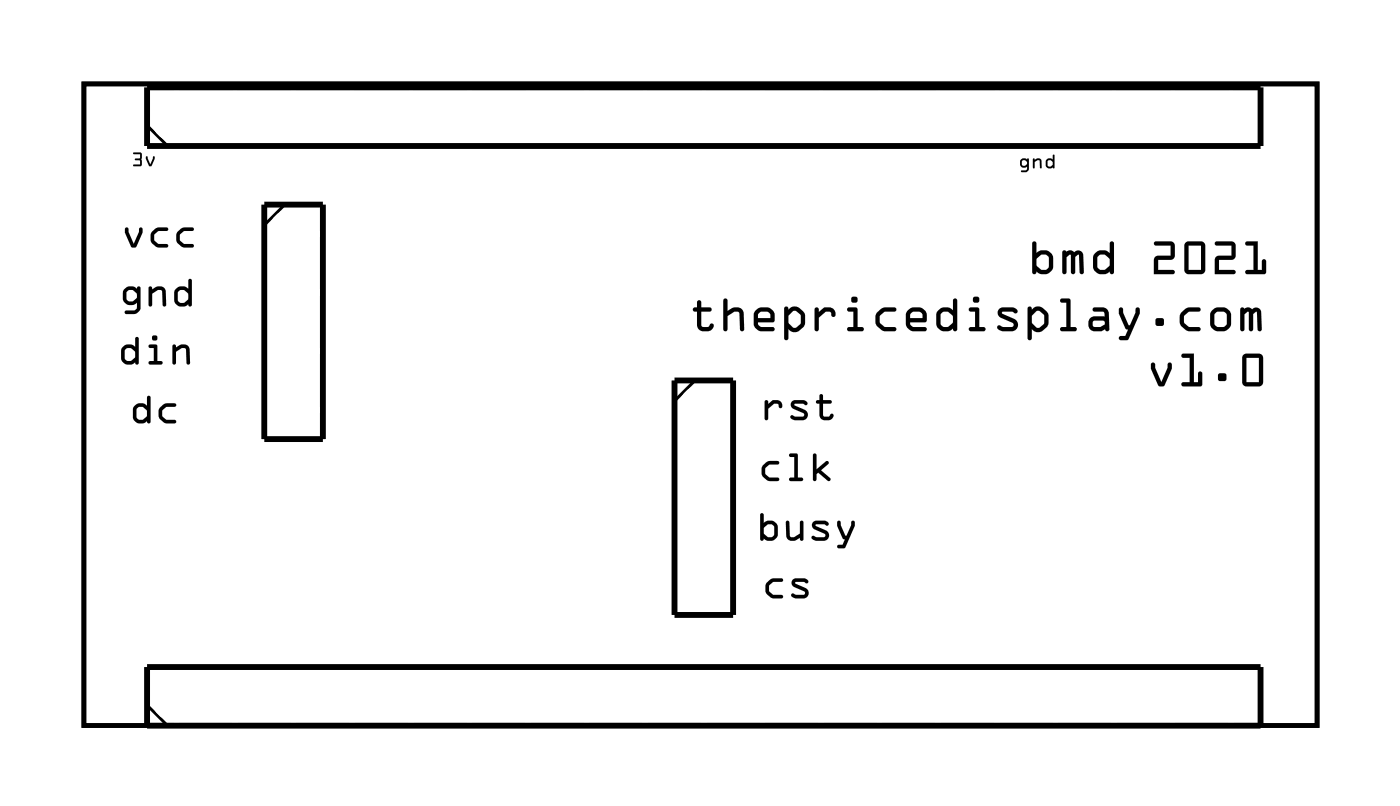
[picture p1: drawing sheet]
<svg xmlns="http://www.w3.org/2000/svg" width="61mm" height="35mm" viewBox="0 0 61 35" stroke-linecap="round" stroke-linejoin="round" font-family="sans-serif">
<path d="M3.6 3.6h53.5v27.8h-53.5z" fill="none" stroke="#000" stroke-width=".2"/>
<g fill="#000">
<path d="M3.6 3.6h53.5v27.8h-53.5zM3.6 3.6v27.8h53.5v-27.8z"/>
<path d="M5.3 15l.2-.1 .4 .1v-.4h.1v1.2l-.1-.1-.4 .1-.2-.1-.1-.2zM5.3 15l-.1 .5 .1 .2 .2 .1 .4-.1 .1 .1v-1.2h-.1v.4l-.4-.1zM5.4 15.1v.5h.3l.2-.1v-.3l-.2-.1zM5.4 15.1h.3l.2 .1v.3l-.2 .1h-.3zM6.5 14.9l.3 .1v.6l.2 .1v.1h-.6l.1-.2h.2v-.5h-.2zM6.5 14.9v.2h.2v.5l-.2 .1-.1 .1h.6v-.1l-.2-.1v-.6zM6.6 14.7a.12 .12 0 0 1 .2 0 .12 .12 0 0 1-.2 0zM6.6 14.6a.12 .12 0 0 0 .2 0 .12 .12 0 0 0-.2 0zM7.5 14.9h.1v.2a.34 .34 0 0 1 .6 0v.7h-.1v-.7h-.2l-.3 .1v.6h-.1zM7.5 14.9v.9h.1v-.6l.3-.1h.2v.7h.1v-.7a.28 .28 0 0 0-.4-.1l-.2 .1v-.2z"/>
<path d="M5.3 15l.2-.1 .4 .1v-.4h.1v1.2l-.1-.1-.4 .1-.2-.1-.1-.2zM5.4 15.1v.5h.3l.2-.1v-.3l-.2-.1zM6.5 14.9l.3 .1v.6l.2 .1v.1h-.6l.1-.2h.2v-.5h-.2zM6.6 14.7a.12 .12 0 0 1 .2 0 .12 .12 0 0 1-.2 0zM7.5 14.9h.1v.2a.33 .33 0 0 1 .4-.2 .33 .33 0 0 1 .2 .2v.7h-.1v-.7h-.2l-.3 .1v.6h-.1z"/>
<path d="M5.4 12.5l.2-.1 .3 .1 .1-.1 .1 .1v.9l-.2 .2h-.5v-.1l.5-.1v-.3l-.2 .1-.3-.1-.1-.2zM5.4 12.5l-.1 .4 .1 .2 .3 .1 .2-.1v.3l-.5 .1v.1h.5l.2-.2v-.9l-.1-.1-.1 .1-.3-.1zM5.5 12.6v.3l.1 .2h.2l.1-.2v-.2l-.1-.1zM5.5 12.6h.3l.1 .1v.2l-.1 .2h-.2l-.1-.2zM6.5 12.4h.1v.1a.34 .34 0 0 1 .6 .1v.7l-.1-.1-.1-.6h-.2l-.2 .1v.5l-.1 .1zM6.5 12.4v.9l.1-.1v-.5l.2-.1h.2l.1 .6 .1 .1v-.7a.28 .28 0 0 0-.5-.2l-.1 .1v-.1zM7.6 12.5l.2-.1 .4 .1v-.4h.1v1.2l-.1-.1-.4 .1-.2-.1-.1-.2zM7.6 12.5v.5v.2l.2 .1 .4-.1 .1 .1v-1.2h-.1v.4l-.4-.1zM7.7 12.6v.4l.3 .1 .2-.1v-.3l-.2-.1zM7.7 12.6h.3l.2 .1v.3l-.2 .1-.3-.1z"/>
<path d="M5.4 12.5l.2-.1 .3 .1 .1-.1 .1 .1v.9l-.2 .2h-.5v-.1l.5-.1v-.3l-.2 .1-.3-.1-.1-.2zM5.5 12.6v.3l.1 .2h.2l.1-.2v-.2l-.1-.1zM6.5 12.4h.1v.1a.33 .33 0 0 1 .3-.1 .33 .33 0 0 1 .3 .2v.7l-.1-.1-.1-.6h-.2l-.2 .1v.5l-.1 .1zM7.6 12.5l.2-.1 .4 .1v-.4h.1v1.2l-.1-.1-.4 .1-.2-.1v-.2zM7.7 12.6v.4l.3 .1 .2-.1v-.3l-.2-.1z"/>
<path d="M5.4 9.9h.2l.2 .7 .2-.7h.2v.2l-.3 .6h-.2l-.3-.6zM5.4 9.9v.2l.3 .6h.2l.3-.6v-.2h-.2l-.2 .7-.2-.7zM6.6 10l.2-.1h.5l-.1 .1h-.3l-.2 .2v.2l.2 .2h.3l.1 .1h-.6a.44 .44 0 0 1-.1-.7zM6.6 10l-.1 .2 .1 .4 .2 .1h.5l-.1-.1h-.3l-.2-.2v-.2l.1-.2h.4l.1-.1h-.5zM7.7 10l.3-.1h.4v.1h-.4l-.2 .2v.2l.2 .2h.4v.1h-.5a.44 .44 0 0 1-.2-.7zM7.7 10l-.1 .2 .1 .4 .2 .1h.5v-.1h-.4l-.2-.2v-.2l.2-.2h.4v-.1h-.4z"/>
<path d="M5.4 9.9h.2l.2 .7 .2-.7h.2v.2l-.3 .6h-.2l-.3-.6zM6.6 10l.2-.1h.5l-.1 .1h-.3l-.2 .2v.2l.1 .2h.5l-.1 .1h-.3a.43 .43 0 0 1-.3-.7zM7.7 10l.3-.1h.4v.1h-.4l-.2 .2v.2l.2 .2h.4v.1h-.4a.43 .43 0 0 1-.3-.7z"/>
<path d="M5.8 17.6l.2-.1 .4 .1v-.4h.1v1.1l-.1-.1-.4 .1-.2-.1v-.1zM5.8 17.6v.5v.1l.2 .1 .4-.1 .1 .1v-1.1h-.1v.4l-.4-.1zM5.9 17.7v.4l.3 .1 .2-.2v-.2l-.2-.2zM5.9 17.7l.3-.1 .2 .2v.2l-.2 .2-.3-.1zM7 17.6l.2-.1h.4v.1h-.4l-.2 .2 .1 .3 .1 .1h.4v.1h-.5a.44 .44 0 0 1-.1-.7zM7 17.6l-.1 .2 .1 .4 .2 .1h.4v-.1h-.4l-.2-.2v-.2l.2-.2h.4v-.1h-.4z"/>
<path d="M5.8 17.6l.2-.1 .4 .1v-.4h.1v1.1l-.1-.1-.4 .1-.2-.1v-.1zM5.9 17.7v.4l.3 .1 .2-.2v-.2l-.2-.2zM7 17.6l.2-.1h.4v.1h-.4l-.2 .2v.2l.2 .2h.4v.1h-.4a.43 .43 0 0 1-.2-.7z"/>
<path d="M5.8 6.6l.3 .1v.5h-.3l.3-.1v-.1l-.3-.1h.3v-.2h-.3zM5.8 6.6l.3 .1v.2h-.3l.3 .1v.1l-.3 .1h.3v-.5zM6.3 6.8l.2 .3 .1-.3h.1l-.1 .4h-.1zM6.3 6.8l.2 .4h.1l.1-.4h-.1l-.1 .3z"/>
<path d="M5.8 6.6l.3 .1v.5h-.3l.3-.1v-.1l-.3-.1h.3v-.2zM6.3 6.8l.2 .3 .1-.3h.1l-.1 .4h-.1z"/>
<path d="M30.2 13l.2 .1v.2h.4a.09 .09 0 0 1 0 .1 .09 .09 0 0 1 0 .1h-.4v.6l.3 .1 .1-.2h.1a.21 .21 0 0 1 0 .3 .21 .21 0 0 1-.2 .1l-.3-.1-.2-.1v-.7h-.1a.09 .09 0 0 1-.1-.1 .09 .09 0 0 1 .1-.1h.1zM30.2 13v.3l-.2 .1 .2 .1v.6a.38 .38 0 0 0 .4 .3 .38 .38 0 0 0 .3-.3l-.1-.1-.1 .2-.3-.1v-.6h.4a.09 .09 0 0 0 0-.1 .09 .09 0 0 0 0-.1h-.4v-.2zM31.4 13h.1v.5a.41 .41 0 0 1 .7 .1l.1 .7a.09 .09 0 0 1-.1 .1 .09 .09 0 0 1-.1-.1l-.1-.7-.2-.1-.3 .2v.6a.09 .09 0 0 1-.1 .1 .09 .09 0 0 1-.1-.1zM31.4 13l-.1 1.3a.09 .09 0 0 0 .1 .1 .09 .09 0 0 0 .1-.1v-.6l.5-.2v.1l.1 .7a.09 .09 0 0 0 .1 .1 .09 .09 0 0 0 .1-.1l-.1-.7a.33 .33 0 0 0-.5-.2l-.2 .1v-.5zM32.7 13.5l.3-.2h.3l.2 .1 .1 .2-.1 .3-.6 .1 .1 .2h.5a.09 .09 0 0 1 .1 .1 .09 .09 0 0 1-.1 .1h-.5l-.2-.2-.1-.2zM32.7 13.5v.5l.1 .2 .2 .1 .5 .1a.09 .09 0 0 0 .1-.1 .09 .09 0 0 0-.1-.1h-.5l-.2-.2 .7-.1 .1-.3-.1-.2-.2-.1h-.3zM32.9 13.6v.2h.5l-.1-.3zM32.9 13.6l.4-.1 .1 .3h-.6zM34 13.3h.1l.1 .1 .1-.1h.3l.2 .2 .1 .2a.51 .51 0 0 1-.3 .6l-.2 .1-.2-.1v.4a.09 .09 0 0 1-.1 0 .09 .09 0 0 1-.1 0zM34 13.3v1.4a.09 .09 0 0 0 .1 0 .09 .09 0 0 0 .1 0v-.4l.2 .1h.2l.3-.3v-.4l-.3-.4h-.3l-.1 .1-.1-.1zM34.4 13.5l-.2 .2v.3l.3 .2 .2-.2v-.3l-.2-.2zM34.4 13.5h.1l.2 .2v.3l-.2 .2-.3-.2v-.3zM35.3 13.3h.2v.2l.2-.2a.34 .34 0 0 1 .4 .1 .34 .34 0 0 1 .1 .3 .13 .13 0 0 1-.2 0 .13 .13 0 0 1 0-.2h-.2l-.3 .3v.5a.09 .09 0 0 1-.1 .1 .09 .09 0 0 1-.1-.1zM35.3 13.3v1a.09 .09 0 0 0 .1 .1 .09 .09 0 0 0 .1-.1v-.5l.3-.3 .2 .1a.1 .1 0 0 0 .1 .1 .1 .1 0 0 0 .1-.1 .38 .38 0 0 0-.5-.3l-.2 .2v-.2zM36.7 13.3h.4l.1 .9h.1a.09 .09 0 0 1 .1 .1 .09 .09 0 0 1-.1 .1h-.5a.09 .09 0 0 1-.1-.1 .09 .09 0 0 1 .1-.1h.2v-.7h-.2zM36.7 13.3l.1 .2h.2v.7h-.2a.09 .09 0 0 0-.1 .1 .09 .09 0 0 0 .1 .1h.5a.09 .09 0 0 0 .1-.1 .09 .09 0 0 0-.1-.1h-.1l-.1-.9zM36.9 13a.15 .15 0 0 1 .3 0 .15 .15 0 0 1-.3 0zM36.9 13a.15 .15 0 0 0 .3 0 .15 .15 0 0 0-.3 0zM38 13.5l.3-.2h.5a.09 .09 0 0 1 .1 .1 .09 .09 0 0 1-.1 .1h-.5l-.2 .2v.3l.2 .1 .5 .1a.09 .09 0 0 1 .1 .1 .09 .09 0 0 1-.1 .1l-.6-.1a.52 .52 0 0 1-.2-.8zM38 13.5l-.1 .2 .1 .5 .3 .1 .5 .1a.09 .09 0 0 0 0-.1 .09 .09 0 0 0 0-.1h-.5l-.2-.3v-.2l.2-.2h.5a.09 .09 0 0 0 0-.1 .09 .09 0 0 0 0-.1h-.5zM39.3 13.5l.3-.2h.3l.2 .1 .1 .2-.1 .3-.7 .1 .2 .2h.5a.09 .09 0 0 1 .1 .1 .09 .09 0 0 1-.1 .1h-.6l-.1-.2-.1-.2zM39.3 13.5v.5l.1 .2 .1 .1 .6 .1a.09 .09 0 0 0 .1-.1 .09 .09 0 0 0-.1-.1h-.5l-.2-.2 .7-.1 .1-.3-.1-.2-.2-.1h-.3zM39.5 13.6l-.1 .2h.6l-.1-.3zM39.5 13.6l.4-.1 .1 .3h-.6zM40.7 13.5l.2-.2 .4 .1v-.4a.09 .09 0 0 1 .1-.1 .09 .09 0 0 1 .1 .1v1.3a.09 .09 0 0 1-.1 .1 .11 .11 0 0 1-.1-.2l-.2 .2-.4-.2-.1-.2zM40.7 13.5l-.1 .5 .1 .2 .2 .2 .4-.1a.09 .09 0 0 0 .1 .1 .09 .09 0 0 0 .1-.1v-1.3a.09 .09 0 0 0-.1-.1 .09 .09 0 0 0-.1 .1v.4l-.4-.1zM40.8 13.6v.5l.3 .1 .2-.2v-.3l-.2-.2zM40.8 13.6l.3-.1 .2 .2v.3l-.2 .2-.3-.1zM42 13.3h.4v.9h.2a.09 .09 0 0 1 .1 .1 .09 .09 0 0 1-.1 .1h-.5a.09 .09 0 0 1-.1-.1 .09 .09 0 0 1 .1-.1h.2v-.7h-.3zM42 13.3v.2h.3v.7h-.2a.09 .09 0 0 0-.1 .1 .09 .09 0 0 0 .1 .1h.5a.09 .09 0 0 0 .1-.1 .09 .09 0 0 0-.1-.1h-.2v-.9zM42.2 13a.15 .15 0 0 1 .3 0 .15 .15 0 0 1-.3 0zM42.2 13a.15 .15 0 0 0 .3 0 .15 .15 0 0 0-.3 0zM43.3 13.4l.1-.1a.73 .73 0 0 1 .7 .1 .12 .12 0 0 1-.1 .2 .12 .12 0 0 1-.1-.1l-.5 .1 .6 .2a.28 .28 0 0 1 .1 .3 .28 .28 0 0 1-.3 .3l-.5-.1a.12 .12 0 0 1 0-.2 .12 .12 0 0 1 .2 .1h.4v-.1l-.6-.4-.1-.2zM43.3 13.4l-.1 .1 .1 .2 .6 .4-.1 .1-.4-.1a.1 .1 0 0 0-.1 0 .1 .1 0 0 0 0 .2l.2 .1 .5-.1 .1-.2v-.2l-.7-.3 .5-.1a.1 .1 0 0 0 .1 .1 .11 .11 0 0 0 .1-.2 .69 .69 0 0 0-.8 0zM44.6 13.3h.1v.1l.2-.1h.2l.3 .2v.2a.51 .51 0 0 1-.2 .6l-.3 .1-.2-.1v.4a.09 .09 0 0 1-.1 0 .09 .09 0 0 1-.1 0zM44.6 13.3l-.1 1.4a.09 .09 0 0 0 .1 0 .09 .09 0 0 0 .1 0v-.4l.2 .1h.2l.3-.3v-.4l-.3-.4h-.2l-.2 .1v-.1zM44.9 13.5l-.2 .2v.3l.3 .2 .3-.2v-.3l-.3-.2zM44.9 13.5h.1l.3 .2v.3l-.3 .2-.3-.2v-.3zM46 13h.4v1.2h.2a.09 .09 0 0 1 .1 .1 .09 .09 0 0 1-.1 .1h-.6a.09 .09 0 0 1-.1-.1 .09 .09 0 0 1 .1-.1h.2v-1.1h-.2zM46 13v.1h.2v1.1h-.2a.09 .09 0 0 0-.1 .1 .09 .09 0 0 0 .1 .1h.6a.09 .09 0 0 0 .1-.1 .09 .09 0 0 0-.1-.1h-.2v-1.2zM47.4 13.3h.4l.2 .1 .1 .9a.09 .09 0 0 1-.1 .1 .09 .09 0 0 1-.1-.1l-.5 .1a.33 .33 0 0 1-.2-.4 .33 .33 0 0 1 .2-.3h.5v-.1l-.5-.1zM47.4 13.3v.2l.5 .1v.1h-.5a.33 .33 0 0 0-.2 .3 .33 .33 0 0 0 .2 .4l.5-.1a.09 .09 0 0 0 .1 .1 .09 .09 0 0 0 .1-.1l-.1-.9-.2-.1zM47.4 13.9v.3h.3l.2-.1-.1-.2zM47.4 13.9h.4l.1 .2-.2 .1h-.3zM48.5 13.3l.2 .1 .2 .7 .3-.7a.09 .09 0 0 1 .1-.1 .09 .09 0 0 1 .1 .1l-.5 1.3h-.3a.09 .09 0 0 1-.1-.1 .09 .09 0 0 1 .1 0h.2l.1-.3-.1-.1-.3-.6zM48.5 13.3v.3l.3 .6 .1 .1-.1 .3h-.2a.09 .09 0 0 0-.1 0 .09 .09 0 0 0 .1 .1h.3l.5-1.3a.09 .09 0 0 0-.1-.1 .09 .09 0 0 0-.1 .1l-.3 .7-.2-.7zM50.1 13.8h.3v.3h-.3zM50.1 13.8v.3h.3v-.3zM51.2 13.5l.3-.2h.4a.09 .09 0 0 1 .1 .1 .09 .09 0 0 1-.1 .1h-.4l-.2 .2v.3l.2 .1 .4 .1a.09 .09 0 0 1 .1 .1 .09 .09 0 0 1-.1 .1l-.5-.1a.52 .52 0 0 1-.2-.8zM51.2 13.5l-.1 .2 .1 .5 .3 .1 .4 .1a.09 .09 0 0 0 .1-.1 .09 .09 0 0 0-.1-.1h-.4l-.2-.3v-.2l.2-.2h.4a.09 .09 0 0 0 .1-.1 .09 .09 0 0 0-.1-.1h-.4zM52.4 13.8a.52 .52 0 0 1 1 0 .52 .52 0 0 1-1 0zM52.4 13.8a.52 .52 0 0 0 1 0 .52 .52 0 0 0-1 0zM52.7 13.6v.5l.1 .1 .3-.1 .1-.1v-.4l-.2-.1zM52.7 13.6l.3-.1 .2 .1v.4l-.1 .1-.3 .1-.1-.1zM53.8 13.3h.3l.2 .1a.22 .22 0 0 1 .2-.1 .22 .22 0 0 1 .2 .2v.8a.09 .09 0 0 1-.1 .1 .09 .09 0 0 1-.1-.1l-.1-.8-.1 .1v.7a.09 .09 0 0 1-.1 .1 .09 .09 0 0 1-.1-.1v-.8l-.2 .1v.7a.09 .09 0 0 1-.1 .1 .09 .09 0 0 1 0-.1zM53.8 13.3v1a.09 .09 0 0 0 0 .1 .09 .09 0 0 0 .1-.1v-.7l.2-.1v.8a.09 .09 0 0 0 .1 .1 .09 .09 0 0 0 .1-.1v-.7l.1-.1 .1 .8a.09 .09 0 0 0 .1 .1 .09 .09 0 0 0 .1-.1v-.8a.22 .22 0 0 0-.2-.2 .22 .22 0 0 0-.2 .1l-.2-.1z"/>
<path d="M30.2 13l.2 .1v.2h.4a.09 .09 0 0 1 0 .1 .09 .09 0 0 1 0 .1h-.4v.6l.3 .1 .1-.2 .1 .1a.36 .36 0 0 1-.3 .3 .36 .36 0 0 1-.4-.3v-.6h-.1a.09 .09 0 0 1-.1-.1 .09 .09 0 0 1 .1-.1h.1zM31.4 13h.1v.5a.39 .39 0 0 1 .4-.2 .39 .39 0 0 1 .3 .3l.1 .7a.09 .09 0 0 1-.1 .1 .09 .09 0 0 1-.1-.1l-.1-.7v-.1l-.5 .2v.6a.09 .09 0 0 1-.1 .1 .09 .09 0 0 1-.1-.1zM32.7 13.5l.3-.2h.3l.2 .1 .1 .2-.1 .3-.6 .1 .1 .2h.5a.09 .09 0 0 1 .1 .1 .09 .09 0 0 1-.1 .1h-.5l-.2-.2-.1-.2zM32.9 13.6v.2h.5l-.1-.3zM34 13.3h.1l.1 .1 .1-.1h.3l.3 .3a.56 .56 0 0 1-.4 .8l-.3-.1v.4a.09 .09 0 0 1-.1 0 .09 .09 0 0 1-.1 0zM34.4 13.5l-.2 .2v.3l.3 .2 .2-.2v-.3l-.2-.2zM35.3 13.3h.2v.2l.2-.2a.34 .34 0 0 1 .4 .1 .34 .34 0 0 1 .1 .3 .13 .13 0 0 1-.2 0 .13 .13 0 0 1 0-.2h-.2l-.3 .3v.5a.09 .09 0 0 1-.1 .1 .09 .09 0 0 1-.1-.1zM36.7 13.3h.4l.1 .9h.1a.09 .09 0 0 1 .1 .1 .09 .09 0 0 1-.1 .1h-.5a.09 .09 0 0 1-.1-.1 .09 .09 0 0 1 .1-.1h.2v-.7h-.2zM36.9 13a.15 .15 0 0 1 .3 0 .15 .15 0 0 1-.3 0zM38 13.5l.3-.2h.5a.09 .09 0 0 1 .1 .1 .09 .09 0 0 1-.1 .1h-.5l-.2 .2v.3l.2 .1 .5 .1a.09 .09 0 0 1 .1 .1 .09 .09 0 0 1-.1 .1h-.4a.51 .51 0 0 1-.4-.9zM39.3 13.5l.3-.2h.3l.2 .1 .1 .2-.1 .3-.7 .1 .2 .2h.5a.09 .09 0 0 1 .1 .1 .09 .09 0 0 1-.1 .1h-.6l-.1-.2-.1-.2zM39.5 13.6l-.1 .2h.6l-.1-.3zM40.7 13.5l.2-.2 .4 .1v-.4a.09 .09 0 0 1 .1-.1 .09 .09 0 0 1 .1 .1v1.3a.09 .09 0 0 1-.1 .1 .11 .11 0 0 1-.1-.2l-.2 .2-.4-.2-.1-.2zM40.8 13.6v.5l.3 .1 .2-.2v-.3l-.2-.2zM42 13.3h.4v.9h.2a.09 .09 0 0 1 .1 .1 .09 .09 0 0 1-.1 .1h-.5a.09 .09 0 0 1-.1-.1 .09 .09 0 0 1 .1-.1h.2v-.7h-.3zM42.2 13a.15 .15 0 0 1 .3 0 .15 .15 0 0 1-.3 0zM43.3 13.4l.1-.1a.73 .73 0 0 1 .7 .1 .11 .11 0 0 1-.1 .2 .1 .1 0 0 1-.1-.1l-.5 .1 .6 .2a.28 .28 0 0 1 .1 .3 .28 .28 0 0 1-.3 .3l-.5-.1a.12 .12 0 0 1 0-.2 .12 .12 0 0 1 .2 .1h.4v-.1l-.6-.4-.1-.2zM44.6 13.3h.1v.1l.2-.1h.2l.3 .3a.56 .56 0 0 1-.4 .8l-.3-.1v.4a.09 .09 0 0 1-.1 0 .09 .09 0 0 1-.1 0zM44.9 13.5l-.2 .2v.3l.3 .2 .3-.2v-.3l-.3-.2zM46 13h.4v1.2h.2a.09 .09 0 0 1 .1 .1 .09 .09 0 0 1-.1 .1h-.6a.09 .09 0 0 1-.1-.1 .09 .09 0 0 1 .1-.1h.2v-1.1h-.2zM47.4 13.3h.4l.2 .1 .1 .9a.09 .09 0 0 1-.1 .1 .09 .09 0 0 1-.1-.1l-.5 .1a.33 .33 0 0 1-.2-.4 .33 .33 0 0 1 .2-.3h.5v-.1l-.5-.1zM47.4 13.9v.3h.3l.2-.1-.1-.2zM48.5 13.3l.2 .1 .2 .7 .3-.7a.09 .09 0 0 1 .1-.1 .09 .09 0 0 1 .1 .1l-.5 1.3h-.3a.09 .09 0 0 1-.1-.1 .09 .09 0 0 1 .1 0h.2l.1-.3-.1-.1-.3-.6zM50.1 13.8h.3v.3h-.3zM51.2 13.5l.3-.2h.4a.09 .09 0 0 1 .1 .1 .09 .09 0 0 1-.1 .1h-.4l-.2 .2v.3l.2 .1 .4 .1a.09 .09 0 0 1 .1 .1 .09 .09 0 0 1-.1 .1h-.3a.51 .51 0 0 1-.4-.9zM52.4 13.8a.52 .52 0 0 1 1 0 .52 .52 0 0 1-1 0zM52.7 13.6v.5l.1 .1 .3-.1 .1-.1v-.4l-.2-.1zM53.8 13.3l.8 .1 .1 .9a.09 .09 0 0 1-.1 .1 .09 .09 0 0 1-.1-.1l-.1-.8-.1 .1v.7a.09 .09 0 0 1-.1 .1 .09 .09 0 0 1-.1-.1v-.8l-.2 .1v.7a.09 .09 0 0 1-.1 .1 .09 .09 0 0 1 0-.1z"/>
<path d="M33.2 17.4h.1v.1l.2-.2a.29 .29 0 0 1 .3 .1 .29 .29 0 0 1 .1 .2l-.1 .1-.1-.2h-.2l-.2 .2v.5h-.1zM33.2 17.4v.8h.1v-.5l.2-.2h.2l.2 .2a.21 .21 0 0 0 0-.3 .21 .21 0 0 0-.2-.1h-.2l-.2 .2v-.1zM34.3 17.4h.6l.1 .1v.1l-.6-.1 .5 .3a.24 .24 0 0 1 .1 .2 .24 .24 0 0 1-.2 .2h-.4l-.1-.1v-.1l.5 .1 .1-.1-.6-.3v-.2zM34.3 17.4v.1v.2l.6 .3-.1 .1-.5-.1v.1l.2 .1 .4-.1 .1-.3-.6-.3h.4l.1 .1 .1-.2-.2-.1zM35.5 17.1h.2v.2h.3l.1 .1-.1 .1h-.3v.5h.4a.2 .2 0 0 1-.2 .2h-.2l-.2-.1v-.6l-.1-.1 .1-.1zM35.5 17.1v.2l-.1 .1 .1 .1v.5a.32 .32 0 0 0 .3 .2 .32 .32 0 0 0 .3-.2v-.1l-.2 .2-.2-.1v-.5l.4-.1-.1-.1h-.3v-.2z"/>
<path d="M33.2 17.4h.1v.1l.2-.2a.29 .29 0 0 1 .3 .1 .29 .29 0 0 1 .1 .2l-.1 .1-.1-.2h-.2l-.2 .2v.5h-.1zM34.3 17.4h.6l.1 .1v.1l-.6-.1 .5 .3a.24 .24 0 0 1 .1 .2 .24 .24 0 0 1-.2 .2h-.4l-.1-.1v-.1l.5 .1 .1-.1-.6-.3v-.2zM35.5 17.1h.2v.2h.3l.1 .1-.1 .1h-.3v.5h.4a.31 .31 0 0 1-.3 .2 .31 .31 0 0 1-.3-.2v-.5l-.1-.1 .1-.1z"/>
<path d="M44.2 6.9h.4v.4l-.1 .2-.3-.1h.3v-.2h-.3zM44.2 6.9l.1 .3h.2v.2h-.2l.2 .1 .1-.2v-.4zM44.3 7v.2l.2-.1-.1-.2zM44.3 7l.1-.1 .1 .2-.2 .1zM44.8 6.9a.17 .17 0 0 1 .2 0 .17 .17 0 0 1 .1 .1v.3v-.3l-.1-.1-.2 .1v.3zM44.8 6.9v.4v-.3l.2-.1 .1 .1v.3v-.4zM45.4 6.9h.2l.1-.2v.6l-.3-.1zM45.4 6.9v.3l.3 .1v-.6l-.1 .2zM45.4 7v.2h.1l.1-.2zM45.4 7h.2l-.1 .2h-.1z"/>
<path d="M44.2 6.9h.4v.4l-.1 .2-.2-.1h.2v-.2h-.2zM44.3 7v.2l.2-.1-.1-.2zM44.8 6.9a.17 .17 0 0 1 .2 0 .17 .17 0 0 1 .1 .1v.3v-.3l-.1-.1-.2 .1v.3zM45.4 6.9h.2l.1-.2v.6l-.3-.1zM45.4 7v.2h.1l.1-.2z"/>
<path d="M44.8 10.5h.1v.5l.5-.1 .1 .1 .1 .2v.4l-.1 .2-.3 .1-.3-.1a.09 .09 0 0 1-.1 .1 .09 .09 0 0 1-.1-.1zM44.8 10.5l-.1 1.3a.09 .09 0 0 0 .1 .1 .09 .09 0 0 0 .1-.1l.3 .1 .3-.1 .1-.2v-.4l-.1-.2-.1-.1-.5 .1v-.5zM45 11.2v.3l.1 .2 .3-.1v-.5l-.3-.1zM45 11.2l.1-.2 .3 .1v.5l-.2 .1-.2-.2zM46.1 10.9l.3-.1 .2 .1a.22 .22 0 0 1 .2 0 .22 .22 0 0 1 .1 .2l.1 .7a.09 .09 0 0 1-.1 .1 .09 .09 0 0 1-.1-.1l-.1-.8-.1 .1v.7a.09 .09 0 0 1-.1 .1 .09 .09 0 0 1-.1-.1v-.8l-.2 .1v.7a.09 .09 0 0 1-.1 .1 .09 .09 0 0 1-.1-.1zM46.1 10.9l-.1 .9a.09 .09 0 0 0 .1 .1 .09 .09 0 0 0 .1-.1v-.7l.2-.1v.8a.09 .09 0 0 0 .1 .1 .09 .09 0 0 0 .1-.1v-.7l.1-.1 .1 .8a.09 .09 0 0 0 .1 .1 .09 .09 0 0 0 .1-.1l-.1-.7a.22 .22 0 0 0-.1-.2 .22 .22 0 0 0-.2 0l-.2-.1zM47.5 11l.2-.2 .4 .2v-.5a.09 .09 0 0 1 .1 0 .09 .09 0 0 1 .1 0v1.3a.09 .09 0 0 1-.1 .1 .09 .09 0 0 1-.1-.1l-.3 .1-.3-.1-.1-.2zM47.5 11l-.1 .6 .1 .2 .2 .1 .4-.1a.09 .09 0 0 0 .1 .1 .09 .09 0 0 0 .1-.1v-1.3a.09 .09 0 0 0-.1 0 .09 .09 0 0 0-.1 0v.5l-.4-.2zM47.6 11.1v.5l.3 .1 .2-.2v-.3l-.2-.2zM47.6 11.1l.3-.1 .2 .2v.3l-.2 .2-.3-.1zM50 10.5h.7l.2 .1v.6l-.7 .1v.4h.6a.09 .09 0 0 1 .1 .1 .09 .09 0 0 1-.1 .1h-.8l.1-.8h.6v-.5h-.6zM50 10.5l.1 .1h.6v.5h-.6l-.1 .8h.8a.09 .09 0 0 0 .1-.1 .09 .09 0 0 0-.1-.1h-.6v-.4l.7-.1v-.6l-.2-.1zM51.4 10.5h.7l.1 .1v1.1l-.1 .2h-.6l-.2-.1zM51.4 10.5l-.1 1.3 .2 .1h.6l.1-.2v-1.1l-.1-.1zM51.5 10.6v1.1h.6v-1.1zM51.5 10.6h.6v1.1h-.6zM52.7 10.5h.7l.1 .1v.6l-.7 .1v.4h.7a.09 .09 0 0 1 .1 .1 .09 .09 0 0 1-.1 .1h-.9l.1-.8h.7v-.5h-.7zM52.7 10.5v.1h.7v.5h-.7l-.1 .8h.9a.09 .09 0 0 0 .1-.1 .09 .09 0 0 0-.1-.1h-.7v-.4l.7-.1v-.6l-.1-.1zM54 10.5h.5v1.2h.2v-.4a.09 .09 0 0 1 .1-.1 .09 .09 0 0 1 .1 .1l-.1 .6h-.7a.09 .09 0 0 1-.1-.1 .09 .09 0 0 1 .1-.1h.2v-1.1h-.3zM54 10.5v.1h.3v1.1h-.2a.09 .09 0 0 0-.1 .1 .09 .09 0 0 0 .1 .1h.7l.1-.6a.09 .09 0 0 0-.1-.1 .09 .09 0 0 0-.1 .1v.4h-.2v-1.2z"/>
<path d="M44.8 10.5h.1v.5l.5-.1 .1 .1 .1 .2v.4l-.1 .2-.3 .1-.3-.1a.09 .09 0 0 1-.1 .1 .09 .09 0 0 1-.1-.1zM45 11.2v.3l.2 .2 .2-.1v-.5l-.3-.1zM46.1 10.9h.8l.1 .9a.09 .09 0 0 1-.1 .1 .09 .09 0 0 1-.1-.1l-.1-.8-.1 .1v.7a.09 .09 0 0 1-.1 .1 .09 .09 0 0 1-.1-.1v-.8l-.2 .1v.7a.09 .09 0 0 1-.1 .1 .09 .09 0 0 1-.1-.1zM47.5 11l.2-.2 .4 .2v-.5a.09 .09 0 0 1 .1 0 .09 .09 0 0 1 .1 0v1.3a.09 .09 0 0 1-.1 .1 .09 .09 0 0 1-.1-.1l-.3 .1-.3-.1-.1-.2zM47.6 11.1v.5l.3 .1 .2-.2v-.3l-.2-.2zM50 10.5h.7l.2 .1v.6l-.7 .1v.4h.6a.09 .09 0 0 1 .1 .1 .09 .09 0 0 1-.1 .1h-.8l.1-.8h.6v-.5h-.6zM51.4 10.5h.7l.1 .1v1.1l-.1 .2h-.6l-.2-.1zM51.5 10.6v1.1h.6v-1.1zM52.7 10.5h.7l.1 .1v.6l-.7 .1v.4h.7a.09 .09 0 0 1 .1 .1 .09 .09 0 0 1-.1 .1h-.9l.1-.8h.7v-.5h-.7zM54 10.5h.5v1.2h.2v-.4a.09 .09 0 0 1 .1-.1 .09 .09 0 0 1 .1 .1l-.1 .6h-.7a.09 .09 0 0 1-.1-.1 .09 .09 0 0 1 .1-.1h.2v-1.1h-.3z"/>
<path d="M49.9 15.7l.2 .1 .2 .8 .3-.8a.09 .09 0 0 1 .1-.1 .09 .09 0 0 1 .1 .1l-.3 .9h-.2l-.4-.7zM49.9 15.7v.3l.4 .7h.2l.3-.9a.09 .09 0 0 0-.1-.1 .09 .09 0 0 0-.1 .1l-.3 .8-.2-.8zM51.2 15.3h.5v1.3h.2v-.4a.09 .09 0 0 1 .1-.1 .09 .09 0 0 1 .1 .1v.5h-.8a.09 .09 0 0 1-.1 0 .09 .09 0 0 1 .1-.1h.3v-1.1h-.3zM51.2 15.4l.1 .1h.3v1.1h-.3a.09 .09 0 0 0-.1 .1 .09 .09 0 0 0 .1 0h.8v-.5a.09 .09 0 0 0-.1-.1 .09 .09 0 0 0-.1 .1v.4h-.2v-1.3zM52.8 16.2h.3v.3h-.3zM52.8 16.2v.3h.3v-.3zM53.9 15.4l.7-.1 .1 .1v1.2l-.1 .1h-.6l-.1-.1zM53.9 15.4v1.2l.1 .1h.6l.1-.1v-1.2l-.1-.1zM54 15.5v1.1h.6v-1.1zM54 15.5h.6v1.1h-.6z"/>
<path d="M49.9 15.7l.2 .1 .2 .8 .3-.8a.09 .09 0 0 1 .1-.1 .09 .09 0 0 1 .1 .1l-.3 .9h-.2l-.4-.7zM51.2 15.3h.5v1.3h.2v-.4a.09 .09 0 0 1 .1-.1 .09 .09 0 0 1 .1 .1v.5h-.8a.09 .09 0 0 1-.1 0 .09 .09 0 0 1 .1-.1h.3v-1.1h-.3zM52.8 16.2h.3v.3h-.3zM53.9 15.4l.7-.1 .1 .1v1.2l-.1 .1h-.6l-.1-.1zM54 15.5v1.1h.6v-1.1z"/>
<path d="M33 22.3h.1v.4l.4-.1 .2 .1v.5l-.2 .2h-.2l-.2-.1v.1h-.1zM33 22.3v1.1h.1v-.1l.2 .1h.2l.2-.2v-.5l-.2-.1-.4 .1v-.4zM33.1 22.8v.3l.2 .2 .2-.1v-.4l-.2-.1zM33.1 22.8l.2-.1 .2 .1v.4l-.2 .1-.2-.2zM34.1 22.6h.1v.6l.2 .1 .3-.2v-.5h.1v.8h-.1v-.1a.34 .34 0 0 1-.6-.1zM34.1 22.6v.6a.28 .28 0 0 0 .4 .2l.2-.1v.1h.1v-.8h-.1v.5l-.4 .2-.1-.1v-.6zM35.2 22.6h.6l.1 .1v.1h-.6l.5 .2a.24 .24 0 0 1 .1 .2 .24 .24 0 0 1-.2 .2h-.4l-.1-.1v-.1l.5 .1 .1-.1-.5-.3-.1-.1zM35.2 22.6v.2l.1 .1 .5 .3-.1 .1-.5-.1v.2h.2h.5v-.3l-.6-.3 .4-.1 .1 .1 .1-.1-.2-.1zM36.3 22.6h.1l.2 .6 .3-.6h.1v.2l-.4 1-.3-.1v-.1h.2l.1-.2-.1-.1-.2-.5zM36.3 22.6v.2l.2 .5 .1 .1-.1 .2h-.2v.1l.3 .1 .4-1v-.2h-.1l-.3 .6-.2-.6z"/>
<path d="M33 22.3h.1v.4l.4-.1 .2 .1v.5l-.2 .2h-.2l-.2-.1v.1h-.1zM33.1 22.8v.3l.2 .2 .2-.1v-.4l-.2-.1zM34.1 22.6h.1v.6l.1 .1 .4-.2v-.5h.1v.8h-.1v-.1a.33 .33 0 0 1-.4 .1 .33 .33 0 0 1-.2-.2zM35.2 22.6h.6l.1 .1v.1h-.6l.5 .2a.24 .24 0 0 1 .1 .2 .24 .24 0 0 1-.2 .2h-.4l-.1-.1v-.1l.5 .1 .1-.1-.5-.3-.1-.1zM36.3 22.6h.1l.2 .6 .3-.6h.1v.2l-.4 1-.3-.1v-.1h.2l.1-.2-.1-.1-.2-.5z"/>
<path d="M33.1 20.1l.2-.1h.5l-.1 .1h-.4l-.1 .2v.3l.1 .1h.4l.1 .1h-.6a.44 .44 0 0 1-.1-.7zM33.1 20.1l-.1 .2 .1 .4 .2 .1h.5l-.1-.1h-.4l-.1-.2v-.2l.1-.2h.4l.1-.1h-.5zM34.2 19.7h.4v1h.2v.1h-.6v-.1h.2v-.9h-.2zM34.2 19.7v.1h.2v.9h-.2v.1h.6v-.1h-.2v-1zM35.3 19.7h.1v.6l.4-.3h.1l-.3 .4 .4 .3v.1l-.5-.3-.1 .3h-.2zM35.3 19.7l-.1 1.1h.2l.1-.3 .5 .3v-.1l-.4-.3 .3-.4h-.1l-.4 .3v-.6z"/>
<path d="M33.1 20.1l.2-.1h.5l-.1 .1h-.4l-.1 .2v.2l.1 .2h.5l-.1 .1h-.3a.43 .43 0 0 1-.3-.7zM34.2 19.7h.4v1h.2v.1h-.6v-.1h.2v-.9h-.2zM35.3 19.7h.1v.6l.4-.3h.1l-.3 .4 .4 .3v.1l-.5-.3-.1 .3h-.2z"/>
<path d="M33.3 25.2l.2-.1h.4v.1h-.4l-.2 .2 .1 .2 .1 .2h.4v.1h-.5a.44 .44 0 0 1-.1-.7zM33.3 25.2l-.1 .2 .1 .4 .2 .1h.4v-.1h-.4l-.2-.2v-.2l.2-.2h.4v-.1h-.4zM34.4 25.1h.5l.1 .1v.1h-.5l.4 .2a.24 .24 0 0 1 .1 .2 .24 .24 0 0 1-.2 .2h-.4l-.1-.1v-.1l.5 .1 .1-.1-.5-.3-.1-.1zM34.4 25.1l-.1 .2 .1 .1 .5 .3-.1 .1-.5-.1v.1l.2 .1h.5v-.3l-.5-.3 .3-.1 .2 .1v-.1l-.2-.1z"/>
<path d="M33.3 25.2l.2-.1h.4v.1h-.4l-.2 .2v.2l.2 .2h.4v.1h-.4a.43 .43 0 0 1-.2-.7zM34.4 25.1h.5l.1 .1v.1h-.5l.4 .2a.24 .24 0 0 1 .1 .2 .24 .24 0 0 1-.2 .2h-.4l-.1-.1v-.1l.5 .1 .1-.1-.5-.3-.1-.1z"/>
</g>
<path d="M6.4 3.8h48.2v2.5h-48.2zM11.5 8.9h2.5v10.1h-2.5zM29.2 16.5h2.6v10.1h-2.6zM6.4 28.9h48.2v2.5h-48.2z" fill="none" stroke="#000" stroke-width=".25"/>
<path d="M6.4 5.4l.9 .9M12.3 8.9l-.8 .9M30.1 16.5l-.9 .9M6.4 30.6l.9 .8" fill="none" stroke="#000" stroke-width=".13"/>
<circle cx="7.6" cy="5.1" r=".74" fill="#fff"/>
<circle cx="7.6" cy="5.1" r=".74" fill="none" stroke="#fff" stroke-width=".76" stroke-linecap="butt"/>
<circle cx="10.2" cy="5.1" r=".74" fill="#fff"/>
<circle cx="10.2" cy="5.1" r=".74" fill="none" stroke="#fff" stroke-width=".76" stroke-linecap="butt"/>
<circle cx="12.7" cy="5.1" r=".74" fill="#fff"/>
<circle cx="12.7" cy="5.1" r=".74" fill="none" stroke="#fff" stroke-width=".76" stroke-linecap="butt"/>
<circle cx="15.3" cy="5.1" r=".74" fill="#fff"/>
<circle cx="15.3" cy="5.1" r=".74" fill="none" stroke="#fff" stroke-width=".76" stroke-linecap="butt"/>
<circle cx="17.8" cy="5.1" r=".74" fill="#fff"/>
<circle cx="17.8" cy="5.1" r=".74" fill="none" stroke="#fff" stroke-width=".76" stroke-linecap="butt"/>
<circle cx="20.3" cy="5.1" r=".74" fill="#fff"/>
<circle cx="20.3" cy="5.1" r=".74" fill="none" stroke="#fff" stroke-width=".76" stroke-linecap="butt"/>
<circle cx="22.9" cy="5.1" r=".74" fill="#fff"/>
<circle cx="22.9" cy="5.1" r=".74" fill="none" stroke="#fff" stroke-width=".76" stroke-linecap="butt"/>
<circle cx="25.4" cy="5.1" r=".74" fill="#fff"/>
<circle cx="25.4" cy="5.1" r=".74" fill="none" stroke="#fff" stroke-width=".76" stroke-linecap="butt"/>
<circle cx="28" cy="5.1" r=".74" fill="#fff"/>
<circle cx="28" cy="5.1" r=".74" fill="none" stroke="#fff" stroke-width=".76" stroke-linecap="butt"/>
<circle cx="30.5" cy="5.1" r=".74" fill="#fff"/>
<circle cx="30.5" cy="5.1" r=".74" fill="none" stroke="#fff" stroke-width=".76" stroke-linecap="butt"/>
<circle cx="33" cy="5.1" r=".74" fill="#fff"/>
<circle cx="33" cy="5.1" r=".74" fill="none" stroke="#fff" stroke-width=".76" stroke-linecap="butt"/>
<circle cx="35.6" cy="5.1" r=".74" fill="#fff"/>
<circle cx="35.6" cy="5.1" r=".74" fill="none" stroke="#fff" stroke-width=".76" stroke-linecap="butt"/>
<circle cx="38.1" cy="5.1" r=".74" fill="#fff"/>
<circle cx="38.1" cy="5.1" r=".74" fill="none" stroke="#fff" stroke-width=".76" stroke-linecap="butt"/>
<circle cx="40.7" cy="5.1" r=".74" fill="#fff"/>
<circle cx="40.7" cy="5.1" r=".74" fill="none" stroke="#fff" stroke-width=".76" stroke-linecap="butt"/>
<circle cx="43.2" cy="5.1" r=".74" fill="#fff"/>
<circle cx="43.2" cy="5.1" r=".74" fill="none" stroke="#fff" stroke-width=".76" stroke-linecap="butt"/>
<circle cx="45.7" cy="5.1" r=".74" fill="#fff"/>
<circle cx="45.7" cy="5.1" r=".74" fill="none" stroke="#fff" stroke-width=".76" stroke-linecap="butt"/>
<circle cx="48.3" cy="5.1" r=".74" fill="#fff"/>
<circle cx="48.3" cy="5.1" r=".74" fill="none" stroke="#fff" stroke-width=".76" stroke-linecap="butt"/>
<circle cx="50.8" cy="5.1" r=".74" fill="#fff"/>
<circle cx="50.8" cy="5.1" r=".74" fill="none" stroke="#fff" stroke-width=".76" stroke-linecap="butt"/>
<circle cx="53.4" cy="5.1" r=".74" fill="#fff"/>
<circle cx="53.4" cy="5.1" r=".74" fill="none" stroke="#fff" stroke-width=".76" stroke-linecap="butt"/>
<circle cx="7.6" cy="30.2" r=".74" fill="#fff"/>
<circle cx="7.6" cy="30.2" r=".74" fill="none" stroke="#fff" stroke-width=".76" stroke-linecap="butt"/>
<circle cx="10.2" cy="30.2" r=".74" fill="#fff"/>
<circle cx="10.2" cy="30.2" r=".74" fill="none" stroke="#fff" stroke-width=".76" stroke-linecap="butt"/>
<circle cx="12.7" cy="30.2" r=".74" fill="#fff"/>
<circle cx="12.7" cy="30.2" r=".74" fill="none" stroke="#fff" stroke-width=".76" stroke-linecap="butt"/>
<circle cx="15.3" cy="30.2" r=".74" fill="#fff"/>
<circle cx="15.3" cy="30.2" r=".74" fill="none" stroke="#fff" stroke-width=".76" stroke-linecap="butt"/>
<circle cx="17.8" cy="30.2" r=".74" fill="#fff"/>
<circle cx="17.8" cy="30.2" r=".74" fill="none" stroke="#fff" stroke-width=".76" stroke-linecap="butt"/>
<circle cx="20.3" cy="30.2" r=".74" fill="#fff"/>
<circle cx="20.3" cy="30.2" r=".74" fill="none" stroke="#fff" stroke-width=".76" stroke-linecap="butt"/>
<circle cx="22.9" cy="30.2" r=".74" fill="#fff"/>
<circle cx="22.9" cy="30.2" r=".74" fill="none" stroke="#fff" stroke-width=".76" stroke-linecap="butt"/>
<circle cx="25.4" cy="30.2" r=".74" fill="#fff"/>
<circle cx="25.4" cy="30.2" r=".74" fill="none" stroke="#fff" stroke-width=".76" stroke-linecap="butt"/>
<circle cx="28" cy="30.2" r=".74" fill="#fff"/>
<circle cx="28" cy="30.2" r=".74" fill="none" stroke="#fff" stroke-width=".76" stroke-linecap="butt"/>
<circle cx="30.5" cy="30.2" r=".74" fill="#fff"/>
<circle cx="30.5" cy="30.2" r=".74" fill="none" stroke="#fff" stroke-width=".76" stroke-linecap="butt"/>
<circle cx="33" cy="30.2" r=".74" fill="#fff"/>
<circle cx="33" cy="30.2" r=".74" fill="none" stroke="#fff" stroke-width=".76" stroke-linecap="butt"/>
<circle cx="35.6" cy="30.2" r=".74" fill="#fff"/>
<circle cx="35.6" cy="30.2" r=".74" fill="none" stroke="#fff" stroke-width=".76" stroke-linecap="butt"/>
<circle cx="38.1" cy="30.2" r=".74" fill="#fff"/>
<circle cx="38.1" cy="30.2" r=".74" fill="none" stroke="#fff" stroke-width=".76" stroke-linecap="butt"/>
<circle cx="40.7" cy="30.2" r=".74" fill="#fff"/>
<circle cx="40.7" cy="30.2" r=".74" fill="none" stroke="#fff" stroke-width=".76" stroke-linecap="butt"/>
<circle cx="43.2" cy="30.2" r=".74" fill="#fff"/>
<circle cx="43.2" cy="30.2" r=".74" fill="none" stroke="#fff" stroke-width=".76" stroke-linecap="butt"/>
<circle cx="45.7" cy="30.2" r=".74" fill="#fff"/>
<circle cx="45.7" cy="30.2" r=".74" fill="none" stroke="#fff" stroke-width=".76" stroke-linecap="butt"/>
<circle cx="48.3" cy="30.2" r=".74" fill="#fff"/>
<circle cx="48.3" cy="30.2" r=".74" fill="none" stroke="#fff" stroke-width=".76" stroke-linecap="butt"/>
<circle cx="50.8" cy="30.2" r=".74" fill="#fff"/>
<circle cx="50.8" cy="30.2" r=".74" fill="none" stroke="#fff" stroke-width=".76" stroke-linecap="butt"/>
<circle cx="53.4" cy="30.2" r=".74" fill="#fff"/>
<circle cx="53.4" cy="30.2" r=".74" fill="none" stroke="#fff" stroke-width=".76" stroke-linecap="butt"/>
<circle cx="12.7" cy="10.1" r=".74" fill="#fff"/>
<circle cx="12.7" cy="10.1" r=".74" fill="none" stroke="#fff" stroke-width=".76" stroke-linecap="butt"/>
<circle cx="12.7" cy="12.7" r=".74" fill="#fff"/>
<circle cx="12.7" cy="12.7" r=".74" fill="none" stroke="#fff" stroke-width=".76" stroke-linecap="butt"/>
<circle cx="12.7" cy="15.2" r=".74" fill="#fff"/>
<circle cx="12.7" cy="15.2" r=".74" fill="none" stroke="#fff" stroke-width=".76" stroke-linecap="butt"/>
<circle cx="12.7" cy="17.8" r=".74" fill="#fff"/>
<circle cx="12.7" cy="17.8" r=".74" fill="none" stroke="#fff" stroke-width=".76" stroke-linecap="butt"/>
<circle cx="30.5" cy="17.8" r=".74" fill="#fff"/>
<circle cx="30.5" cy="17.8" r=".74" fill="none" stroke="#fff" stroke-width=".76" stroke-linecap="butt"/>
<circle cx="30.5" cy="20.3" r=".74" fill="#fff"/>
<circle cx="30.5" cy="20.3" r=".74" fill="none" stroke="#fff" stroke-width=".76" stroke-linecap="butt"/>
<circle cx="30.5" cy="22.8" r=".74" fill="#fff"/>
<circle cx="30.5" cy="22.8" r=".74" fill="none" stroke="#fff" stroke-width=".76" stroke-linecap="butt"/>
<circle cx="30.5" cy="25.4" r=".74" fill="#fff"/>
<circle cx="30.5" cy="25.4" r=".74" fill="none" stroke="#fff" stroke-width=".76" stroke-linecap="butt"/>
</svg>
